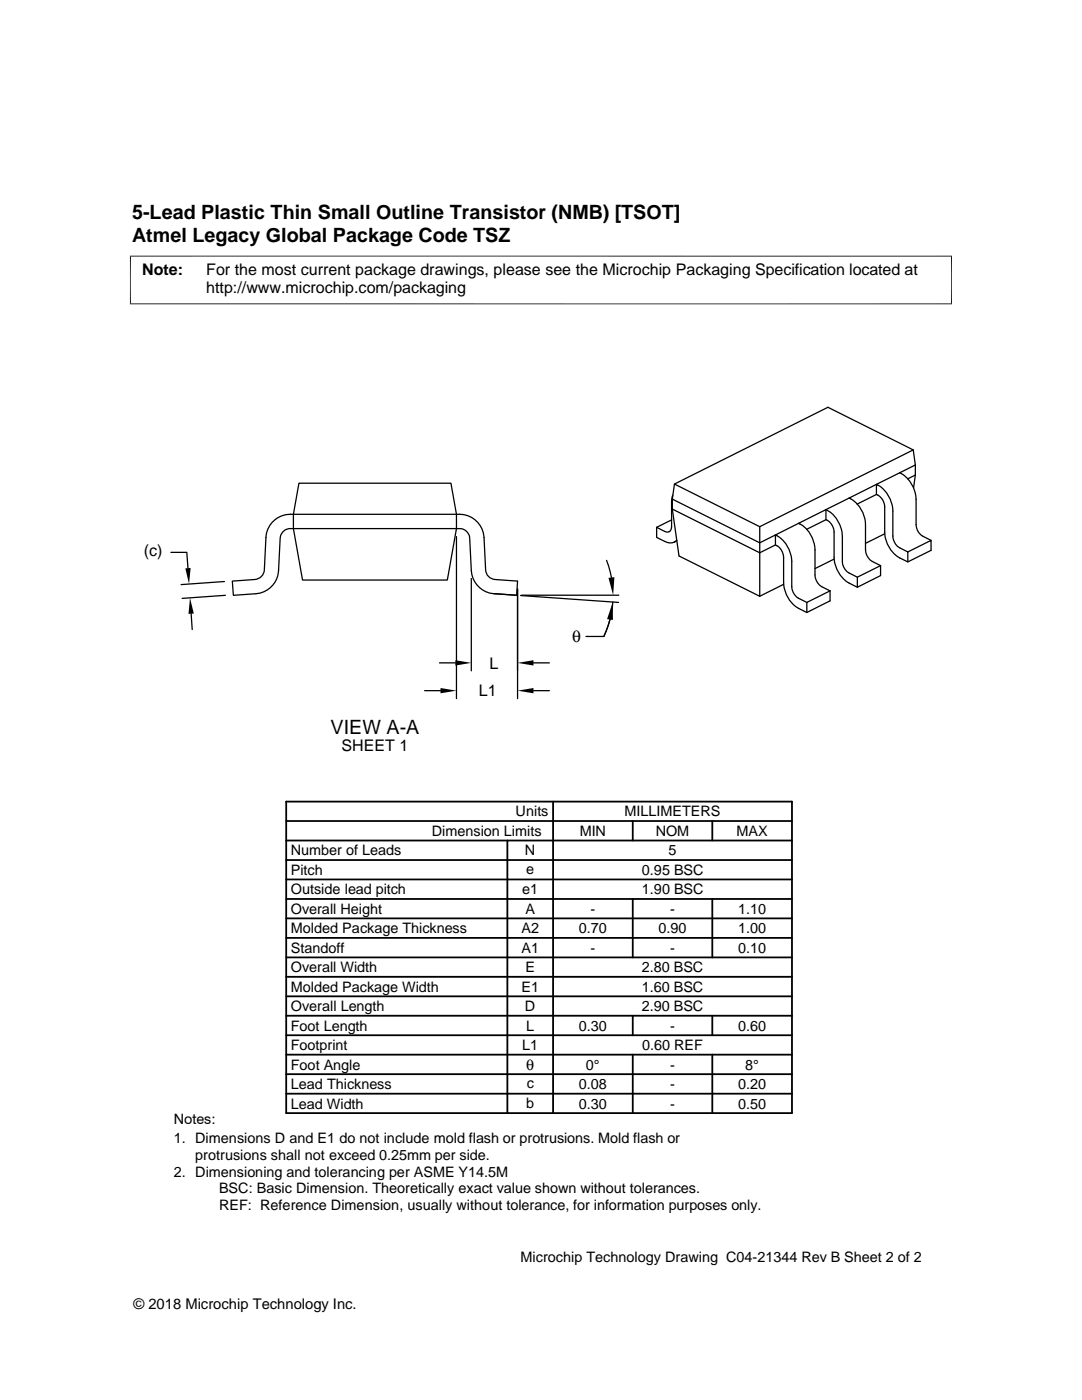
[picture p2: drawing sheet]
<svg xmlns="http://www.w3.org/2000/svg" width="216mm" height="279mm" viewBox="0 0 216 279" stroke-linecap="round" stroke-linejoin="round" font-family="sans-serif">
<defs><g id="words">
<g font-size="3.9">
<text x="26.4" y="43.8">5-Lead Plastic Thin Small Outline Transistor (NMB) [TSOT]</text>
<text x="26.4" y="48.3">Atmel Legacy Global Package Code TSZ</text>
<text x="66" y="146.4">VIEW A-A</text>
</g>
<text font-size="3.4" x="114.2" y="128.1">θ</text>
<g font-size="3.2">
<text x="28.4" y="54.9">Note:</text>
<text x="41.1" y="58.5">http://www.microchip.com/packaging</text>
<text x="41.1" y="54.9">For the most current package drawings, please see the Microchip Packaging Specification located at</text>
<text x="28.7" y="111">(c)</text>
<text x="97.7" y="133.4">L</text>
<text x="95.6" y="139">L1</text>
<text x="68.2" y="149.9">SHEET 1</text>
</g>
<text font-size="3" x="105" y="213.5">θ</text>
<g font-size="2.9">
<text x="86.2" y="166.8">Dimension Limits</text>
<text x="102.9" y="162.9">Units</text>
<text x="115.7" y="166.8">MIN</text>
<text x="124.6" y="162.9">MILLIMETERS</text>
<text x="130.8" y="166.8">NOM</text>
<text x="147" y="166.8">MAX</text>
<text x="58" y="170.7">Number of Leads</text>
<text x="104.8" y="170.7">N</text>
<text x="133.4" y="170.7">5</text>
<text x="58" y="174.6">Pitch</text>
<text x="58" y="178.5">Outside lead pitch</text>
<text x="104.2" y="178.5">e1</text>
<text x="105" y="174.3">e</text>
<text x="128.1" y="174.6">0.95 BSC</text>
<text x="128.1" y="178.5">1.90 BSC</text>
<text x="58" y="182.4">Overall Height</text>
<text x="104.8" y="182.4">A</text>
<text x="117.8" y="182.4">-</text>
<text x="133.7" y="182.4">-</text>
<text x="147.3" y="182.4">1.10</text>
<text x="58" y="186.3">Molded Package Thickness</text>
<text x="58" y="190.1">Standoff</text>
<text x="104.1" y="186.3">A2</text>
<text x="104.1" y="190.2">A1</text>
<text x="115.5" y="186.3">0.70</text>
<text x="117.8" y="190.1">-</text>
<text x="131.4" y="186.3">0.90</text>
<text x="133.7" y="190.1">-</text>
<text x="147.3" y="186.3">1.00</text>
<text x="147.3" y="190.1">0.10</text>
<text x="58" y="194">Overall Width</text>
<text x="58" y="197.9">Molded Package Width</text>
<text x="104" y="197.9">E1</text>
<text x="104.8" y="194">E</text>
<text x="128" y="194">2.80 BSC</text>
<text x="128" y="197.9">1.60 BSC</text>
<text x="58" y="201.8">Overall Length</text>
<text x="104.8" y="201.8">D</text>
<text x="128" y="201.8">2.90 BSC</text>
<text x="58" y="205.7">Foot Length</text>
<text x="58" y="209.6">Footprint</text>
<text x="104.2" y="209.6">L1</text>
<text x="105" y="205.7">L</text>
<text x="115.5" y="205.7">0.30</text>
<text x="128.1" y="209.6">0.60 REF</text>
<text x="133.7" y="205.7">-</text>
<text x="147.3" y="205.7">0.60</text>
<text x="58" y="213.5">Foot Angle</text>
<text x="116.9" y="213.5">0°</text>
<text x="133.7" y="213.5">-</text>
<text x="148.7" y="213.5">8°</text>
<text x="58" y="217.3">Lead Thickness</text>
<text x="58" y="221.2">Lead Width</text>
<text x="105" y="221.2">b</text>
<text x="105.1" y="217.1">c</text>
<text x="115.5" y="217.3">0.08</text>
<text x="115.5" y="221.2">0.30</text>
<text x="133.7" y="221.2">-</text>
<text x="133.7" y="217.3">-</text>
<text x="147.3" y="217.3">0.20</text>
<text x="147.3" y="221.2">0.50</text>
<text x="34.7" y="224.3">Notes:</text>
<text x="34.7" y="228.2">1. Dimensions D and E1 do not include mold flash or protrusions. Mold flash or</text>
<text x="38.9" y="231.5">protrusions shall not exceed 0.25mm per side.</text>
<text x="34.7" y="234.8">2. Dimensioning and tolerancing per ASME Y14.5M</text>
<text x="43.7" y="238.1">BSC: Basic Dimension. Theoretically exact value shown without tolerances.</text>
<text x="43.7" y="241.4">REF: Reference Dimension, usually without tolerance, for information purposes only.</text>
<text x="103.9" y="251.9">Microchip Technology Drawing C04-21344 Rev B Sheet 2 of 2</text>
<text x="26.6" y="261.3">© 2018 Microchip Technology Inc.</text>
</g>
</g></defs>
<g fill="none" stroke="#000" stroke-width=".25">
<path d="M59.6 96.4h30.4l1.1 6.2v2.9l-1.8 10.3h-28.9l-1.9-10.3v-2.9zM134.2 99.6v2M134.2 99.6l17.4 8.7 13.2-6.6M134.2 98.8l-.2 1.3v5a.91 .91 0 0 1-.3 .9 .91 .91 0 0 1-1 .1l-1.7-.9M134.6 96.6l17 8.5M169.4 99.4l5.5-2.7a6.1 6.1 0 0 1 3.3 5.3v5.3l.5 1.3a4.7 4.7 0 0 0 2.4 1.6M169.4 99.4l-4.6 2.3M169.4 99.4a6.1 6.1 0 0 1 3.3 5.3v5l.1 .7 .4 .9a4.5 4.5 0 0 0 2.5 1.6M174.9 98.7l-3.9 1.9M179.5 94.4a6.1 6.1 0 0 1 3.3 5.3v5.3l.5 1.2a4.5 4.5 0 0 0 2.5 1.6M182.2 89.8l-17-8.5-30.6 15.3-.4 3M182.2 89.8l.4 3"/>
<path d="M182.2 89.8l-30.6 15.3M182.6 94.8l-1.5 .8M182.6 92.8l-7.7 3.9v2a2.76 2.76 0 0 1 1.6 2.5v5a6.4 6.4 0 0 0 4.6 5.9M182.6 92.8v2l-.3 2.6M34.1 110.2h3.2l.2 3.2M44.8 116.1l-8.7 .6M45 118.8l-8.7 .6M54.6 104a4.9 4.9 0 0 1 3.3-1.4h33.8a4.9 4.9 0 0 1 4.9 4.7l.3 6.4a2.01 2.01 0 0 0 1.9 2l4.5 .3-.2 2.8-4.5-.3a4.9 4.9 0 0 1-4.6-4.6l-.3-6.5a2.02 2.02 0 0 0-2-1.9h-33.8a2.02 2.02 0 0 0-2 1.9l-.3 6.5a4.9 4.9 0 0 1-4.5 4.6l-4.5 .3-.2-2.8 4.4-.3a2.04 2.04 0 0 0 1.9-2l.4-6.4a4.9 4.9 0 0 1 1.5-3.3zM91.1 107.1v32.3M94 115.4v18.5M98.6 118.5l4.5 .3M103.3 117.5v21.9"/>
<path d="M103.9 118.9l19.5 1.3M104.1 118.8h19.4M121 111.8l1 3.5M131 105.2v2.1a5.3 5.3 0 0 0 2.9 1.1l.7-.2M134 103.8l-3 1.4M134.2 101.6l1.3 9.4 16.1 8M134.2 101.6l17.4 8.7 3.1-1.5M135 107.8l-.4 .4M135 107.9l-.4 .3M151.6 105.1v13.9M156.4 116.6l-4.8 2.4M159.4 104.4a6.1 6.1 0 0 1 3.2 5.3v5.4l.5 1.2a4.5 4.5 0 0 0 2.5 1.6"/>
<path d="M164.8 101.7v2a2.78 2.78 0 0 1 1.6 2.5v5a6.3 6.3 0 0 0 3 5.2l1.7 .8M164.8 101.7a6.1 6.1 0 0 1 3.3 5.3v5.4l.5 1.2a4.5 4.5 0 0 0 2.5 1.6l4.6-2.3M164.8 103.7l-3.8 1.9M165.6 117.9l-4.6 2.3v2M165.6 117.9v2l-4.6 2.3M166.5 111.6l-3.9 1.9M175.7 112.9v2l-4.6 2.3v-2M176.5 106.5l-3.8 1.9M181.1 110.2l4.7-2.4v2l-4.7 2.3zM38.1 122.5l.3 3.1M84.7 137.8h3.2M87.7 132.3h3.2"/>
<path d="M106.4 132.3h3.2M106.4 137.8h3.2M121.7 123.7l-1.2 3.3M122.3 120.1a19 19 0 0 1-1.8 6.9h-3.6M161 120.2a4.2 4.2 0 0 1-2.5-1.6l-.5-1.2v-5.3a6.1 6.1 0 0 0-3.3-5.3v2a2.78 2.78 0 0 1 1.7 2.5v4.9a6.2 6.2 0 0 0 2.9 5.2l1.7 .8"/>
</g>
<path d="M25.9 51.1h164M26 51v9.7M189.9 51v9.7M25.9 60.6h164" fill="none" stroke="#000" stroke-width=".2"/>
<path d="M37 113.4l1-.1-.3 3.3zM121.4 115.3l1.2-.1-.3 3.6zM37.9 119.3l.8 3.1-1.1 .1zM87.9 137.3l3.2 .5-3.2 .6zM90.9 131.8l3.1 .5-3.1 .5zM103.3 132.3l3.1-.5v1zM103.3 137.8l3.1-.5v1.1zM122.3 120.1v3.6l-1.2-.2z" fill="#000"/>
<g fill="none" stroke="#000" stroke-width=".36">
<path d="M57.1 160h100.9v62.1h-100.9zM110.4 160v62.1M57.1 179.4h100.9M57.1 175.5h100.9M57.1 171.6h100.9M57.1 167.7h100.9M57.1 163.9h100.9M101.2 167.7v54.4M126.3 163.9v3.8M126.3 179.4v11.7M142.1 163.9v3.8M142.1 179.4v11.7"/>
<path d="M57.1 198.8h100.9M57.1 194.9h100.9M57.1 191.1h100.9M57.1 187.2h100.9M57.1 183.3h100.9M57.1 210.5h100.9M57.1 218.3h100.9M57.1 214.4h100.9M57.1 206.6h100.9M57.1 202.7h100.9M126.3 202.7v3.9M126.3 210.5v11.6"/>
<path d="M142.1 202.7v3.9M142.1 210.5v11.6"/>
</g>
<use href="#words"/>
</svg>
